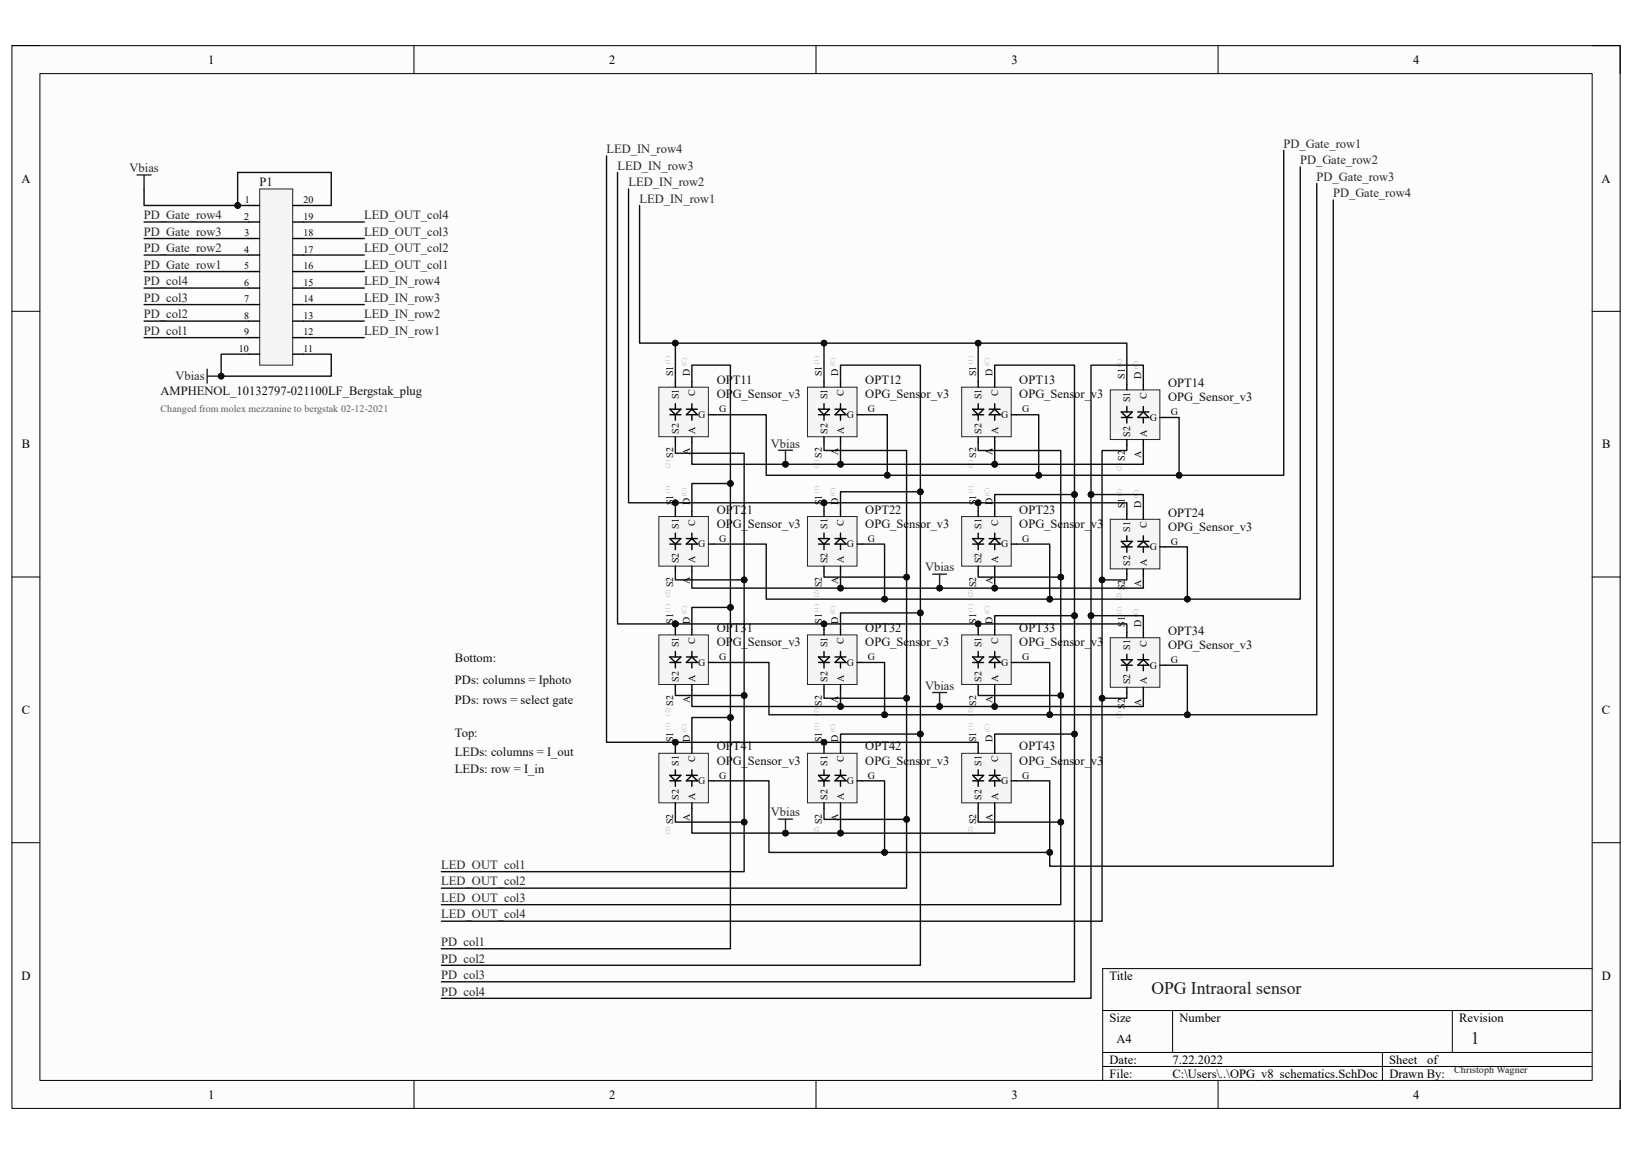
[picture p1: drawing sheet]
<svg xmlns="http://www.w3.org/2000/svg" width="297mm" height="210mm" viewBox="0 0 297 210" stroke-linecap="round" stroke-linejoin="round" font-family="sans-serif">
<defs><g id="words">
<g font-size="3.2" fill="#1c1c1c">
<text x="209.5" y="181">OPG Intraoral sensor</text>
<text x="267.7" y="190">1</text>
</g>
<g font-size="2.3">
<text x="37.9" y="11.6">1</text>
<text x="110.9" y="11.6">2</text>
<text x="184.1" y="11.6">3</text>
<text x="257.2" y="11.6">4</text>
<text x="3.9" y="33.2">A</text>
<text x="291.5" y="33.2">A</text>
<text x="4" y="81.6">B</text>
<text x="291.6" y="81.6">B</text>
<text x="4" y="130">C</text>
<text x="291.5" y="130">C</text>
<text x="3.9" y="178.3">D</text>
<text x="201.9" y="178.3">Title</text>
<text x="291.5" y="178.3">D</text>
<text x="201.9" y="185.9">Size</text>
<text x="214.7" y="185.9">Number</text>
<text x="265.6" y="185.9">Revision</text>
<text x="203.2" y="189.7">A4</text>
<text x="201.9" y="193.6">Date:</text>
<text x="201.9" y="196.1">File:</text>
<text x="213.4" y="193.6">7.22.2022</text>
<text x="213.4" y="196.1">C:\Users\..\OPG_v8_schematics.SchDoc</text>
<text x="252.8" y="193.6">Sheet</text>
<text x="252.8" y="196.1">Drawn By:</text>
<text x="259.7" y="193.6">of</text>
<text x="37.9" y="199.9">1</text>
<text x="110.9" y="199.9">2</text>
<text x="184.1" y="199.9">3</text>
<text x="257.2" y="199.9">4</text>
</g>
<g font-size="2.3" fill="#262626">
<text x="110.4" y="27.9">LED_IN_row4</text>
<text x="233.6" y="26.9">PD_Gate_row1</text>
<text x="236.6" y="29.9">PD_Gate_row2</text>
<text x="23.6" y="31.3">Vbias</text>
<text x="112.4" y="30.9">LED_IN_row3</text>
<text x="114.4" y="33.9">LED_IN_row2</text>
<text x="239.6" y="32.9">PD_Gate_row3</text>
<text x="242.6" y="35.9">PD_Gate_row4</text>
<text x="26.2" y="39.9">PD_Gate_row4</text>
<text x="66.3" y="39.9">LED_OUT_col4</text>
<text x="116.4" y="36.9">LED_IN_row1</text>
<text x="26.2" y="42.9">PD_Gate_row3</text>
<text x="26.2" y="45.9">PD_Gate_row2</text>
<text x="66.3" y="42.9">LED_OUT_col3</text>
<text x="66.3" y="45.9">LED_OUT_col2</text>
<text x="26.2" y="48.9">PD_Gate_row1</text>
<text x="26.2" y="51.9">PD_col4</text>
<text x="66.3" y="48.9">LED_OUT_col1</text>
<text x="66.3" y="51.9">LED_IN_row4</text>
<text x="26.2" y="57.9">PD_col2</text>
<text x="26.2" y="54.9">PD_col3</text>
<text x="66.3" y="54.9">LED_IN_row3</text>
<text x="66.3" y="57.9">LED_IN_row2</text>
<text x="26.2" y="60.9">PD_col1</text>
<text x="66.3" y="60.9">LED_IN_row1</text>
<text x="31.9" y="69.2">Vbias</text>
<text x="140.3" y="81.4">Vbias</text>
<text x="168.4" y="104">Vbias</text>
<text x="168.4" y="125.5">Vbias</text>
<text x="140.3" y="148.5">Vbias</text>
<text x="80.3" y="158.1">LED_OUT_col1</text>
<text x="80.3" y="161.1">LED_OUT_col2</text>
<text x="80.3" y="164.1">LED_OUT_col3</text>
<text x="80.3" y="167.1">LED_OUT_col4</text>
<text x="80.3" y="172.2">PD_col1</text>
<text x="80.3" y="175.2">PD_col2</text>
<text x="80.3" y="178.2">PD_col3</text>
<text x="80.3" y="181.2">PD_col4</text>
</g>
<g font-size="2.3" fill="#0e0e0e">
<text x="47.2" y="33.9">P1</text>
<text x="29.2" y="72">AMPHENOL_10132797-021100LF_Bergstak_plug</text>
<text x="130.4" y="69.9">OPT11</text>
<text x="157.5" y="69.9">OPT12</text>
<text x="185.5" y="69.9">OPT13</text>
<text x="212.6" y="70.4">OPT14</text>
<text x="130.4" y="72.5">OPG_Sensor_v3</text>
<text x="157.5" y="72.5">OPG_Sensor_v3</text>
<text x="185.5" y="72.5">OPG_Sensor_v3</text>
<text x="212.6" y="73">OPG_Sensor_v3</text>
<text x="130.4" y="93.5">OPT21</text>
<text x="157.5" y="93.5">OPT22</text>
<text x="185.5" y="93.5">OPT23</text>
<text x="212.6" y="94">OPT24</text>
<text x="130.4" y="96.1">OPG_Sensor_v3</text>
<text x="157.5" y="96.1">OPG_Sensor_v3</text>
<text x="185.5" y="96.1">OPG_Sensor_v3</text>
<text x="212.6" y="96.6">OPG_Sensor_v3</text>
<text x="130.4" y="115.1">OPT31</text>
<text x="130.4" y="117.6">OPG_Sensor_v3</text>
<text x="157.5" y="115.1">OPT32</text>
<text x="157.5" y="117.6">OPG_Sensor_v3</text>
<text x="185.5" y="115.1">OPT33</text>
<text x="185.5" y="117.6">OPG_Sensor_v3</text>
<text x="212.6" y="115.5">OPT34</text>
<text x="212.6" y="118.1">OPG_Sensor_v3</text>
<text x="82.8" y="124.5">PDs: columns = Iphoto</text>
<text x="82.8" y="120.6">Bottom:</text>
<text x="82.8" y="128.1">PDs: rows = select gate</text>
<text x="82.8" y="137.6">LEDs: columns = I_out</text>
<text x="82.8" y="134.1">Top:</text>
<text x="130.4" y="136.6">OPT41</text>
<text x="157.5" y="136.6">OPT42</text>
<text x="185.5" y="136.6">OPT43</text>
<text x="82.8" y="140.6">LEDs: row = I_in</text>
<text x="130.4" y="139.1">OPG_Sensor_v3</text>
<text x="157.5" y="139.1">OPG_Sensor_v3</text>
<text x="185.5" y="139.1">OPG_Sensor_v3</text>
</g>
<g font-size="1.8">
<text x="44.4" y="40">2</text>
<text x="44.5" y="37">1</text>
<text x="55.2" y="40">19</text>
<text x="55.2" y="37">20</text>
<text x="44.4" y="46">4</text>
<text x="44.5" y="43">3</text>
<text x="55.2" y="46">17</text>
<text x="55.2" y="43">18</text>
<text x="44.4" y="52">6</text>
<text x="44.4" y="49">5</text>
<text x="55.2" y="52">15</text>
<text x="55.2" y="49">16</text>
<text x="44.4" y="55">7</text>
<text x="44.4" y="58">8</text>
<text x="55.2" y="58">13</text>
<text x="55.2" y="55">14</text>
<text x="43.5" y="64.1">10</text>
<text x="44.4" y="61">9</text>
<text x="55.2" y="61">12</text>
<text x="55.2" y="64.1">11</text>
<text x="122.5" y="68.5" transform="rotate(-90 122.5 68.5)">S1</text>
<text x="125.5" y="68.5" transform="rotate(-90 125.5 68.5)">D</text>
<text x="149.6" y="68.5" transform="rotate(-90 149.6 68.5)">S1</text>
<text x="152.6" y="68.5" transform="rotate(-90 152.6 68.5)">D</text>
<text x="177.6" y="68.5" transform="rotate(-90 177.6 68.5)">S1</text>
<text x="180.6" y="68.5" transform="rotate(-90 180.6 68.5)">D</text>
<text x="204.7" y="69" transform="rotate(-90 204.7 69)">S1</text>
<text x="207.7" y="69" transform="rotate(-90 207.7 69)">D</text>
<text x="123.5" y="72.7" transform="rotate(-90 123.5 72.7)">S1</text>
<text x="126.5" y="72.1" transform="rotate(-90 126.5 72.1)">C</text>
<text x="127.1" y="76.1">G</text>
<text x="130.9" y="75.1">G</text>
<text x="150.6" y="72.7" transform="rotate(-90 150.6 72.7)">S1</text>
<text x="153.6" y="72.1" transform="rotate(-90 153.6 72.1)">C</text>
<text x="154.1" y="76.1">G</text>
<text x="157.9" y="75.1">G</text>
<text x="178.6" y="72.7" transform="rotate(-90 178.6 72.7)">S1</text>
<text x="181.7" y="72.1" transform="rotate(-90 181.7 72.1)">C</text>
<text x="182.2" y="76.1">G</text>
<text x="186" y="75.1">G</text>
<text x="205.7" y="73.2" transform="rotate(-90 205.7 73.2)">S1</text>
<text x="208.7" y="72.6" transform="rotate(-90 208.7 72.6)">C</text>
<text x="209.3" y="76.6">G</text>
<text x="213.1" y="75.6">G</text>
<text x="122.5" y="83.4" transform="rotate(-90 122.5 83.4)">S2</text>
<text x="123.5" y="78.9" transform="rotate(-90 123.5 78.9)">S2</text>
<text x="125.5" y="82.8" transform="rotate(-90 125.5 82.8)">A</text>
<text x="126.5" y="78.9" transform="rotate(-90 126.5 78.9)">A</text>
<text x="149.6" y="83.4" transform="rotate(-90 149.6 83.4)">S2</text>
<text x="150.6" y="78.9" transform="rotate(-90 150.6 78.9)">S2</text>
<text x="152.6" y="82.8" transform="rotate(-90 152.6 82.8)">A</text>
<text x="153.6" y="78.9" transform="rotate(-90 153.6 78.9)">A</text>
<text x="177.6" y="83.4" transform="rotate(-90 177.6 83.4)">S2</text>
<text x="178.6" y="78.9" transform="rotate(-90 178.6 78.9)">S2</text>
<text x="180.6" y="82.8" transform="rotate(-90 180.6 82.8)">A</text>
<text x="181.7" y="78.9" transform="rotate(-90 181.7 78.9)">A</text>
<text x="204.7" y="83.9" transform="rotate(-90 204.7 83.9)">S2</text>
<text x="205.7" y="79.5" transform="rotate(-90 205.7 79.5)">S2</text>
<text x="207.7" y="83.3" transform="rotate(-90 207.7 83.3)">A</text>
<text x="208.7" y="79.5" transform="rotate(-90 208.7 79.5)">A</text>
<text x="122.5" y="92" transform="rotate(-90 122.5 92)">S1</text>
<text x="125.5" y="92" transform="rotate(-90 125.5 92)">D</text>
<text x="126.5" y="95.7" transform="rotate(-90 126.5 95.7)">C</text>
<text x="149.6" y="92" transform="rotate(-90 149.6 92)">S1</text>
<text x="152.6" y="92" transform="rotate(-90 152.6 92)">D</text>
<text x="153.6" y="95.7" transform="rotate(-90 153.6 95.7)">C</text>
<text x="177.6" y="92" transform="rotate(-90 177.6 92)">S1</text>
<text x="180.6" y="92" transform="rotate(-90 180.6 92)">D</text>
<text x="181.7" y="95.7" transform="rotate(-90 181.7 95.7)">C</text>
<text x="204.7" y="92.5" transform="rotate(-90 204.7 92.5)">S1</text>
<text x="207.7" y="92.5" transform="rotate(-90 207.7 92.5)">D</text>
<text x="123.5" y="96.2" transform="rotate(-90 123.5 96.2)">S1</text>
<text x="127.1" y="99.6">G</text>
<text x="130.9" y="98.6">G</text>
<text x="150.6" y="96.2" transform="rotate(-90 150.6 96.2)">S1</text>
<text x="154.1" y="99.6">G</text>
<text x="157.9" y="98.6">G</text>
<text x="178.6" y="96.2" transform="rotate(-90 178.6 96.2)">S1</text>
<text x="182.2" y="99.6">G</text>
<text x="186" y="98.6">G</text>
<text x="205.7" y="96.7" transform="rotate(-90 205.7 96.7)">S1</text>
<text x="208.7" y="96.2" transform="rotate(-90 208.7 96.2)">C</text>
<text x="209.3" y="100.1">G</text>
<text x="213.1" y="99.1">G</text>
<text x="122.5" y="106.9" transform="rotate(-90 122.5 106.9)">S2</text>
<text x="123.5" y="102.5" transform="rotate(-90 123.5 102.5)">S2</text>
<text x="125.5" y="106.3" transform="rotate(-90 125.5 106.3)">A</text>
<text x="126.5" y="102.5" transform="rotate(-90 126.5 102.5)">A</text>
<text x="149.6" y="106.9" transform="rotate(-90 149.6 106.9)">S2</text>
<text x="150.6" y="102.5" transform="rotate(-90 150.6 102.5)">S2</text>
<text x="152.6" y="106.3" transform="rotate(-90 152.6 106.3)">A</text>
<text x="153.6" y="102.5" transform="rotate(-90 153.6 102.5)">A</text>
<text x="177.6" y="106.9" transform="rotate(-90 177.6 106.9)">S2</text>
<text x="178.6" y="102.5" transform="rotate(-90 178.6 102.5)">S2</text>
<text x="180.6" y="106.3" transform="rotate(-90 180.6 106.3)">A</text>
<text x="181.7" y="102.5" transform="rotate(-90 181.7 102.5)">A</text>
<text x="204.7" y="107.4" transform="rotate(-90 204.7 107.4)">S2</text>
<text x="205.7" y="103" transform="rotate(-90 205.7 103)">S2</text>
<text x="207.7" y="106.8" transform="rotate(-90 207.7 106.8)">A</text>
<text x="208.7" y="103" transform="rotate(-90 208.7 103)">A</text>
<text x="122.5" y="113.5" transform="rotate(-90 122.5 113.5)">S1</text>
<text x="125.5" y="113.5" transform="rotate(-90 125.5 113.5)">D</text>
<text x="149.6" y="113.5" transform="rotate(-90 149.6 113.5)">S1</text>
<text x="152.6" y="113.5" transform="rotate(-90 152.6 113.5)">D</text>
<text x="177.6" y="113.5" transform="rotate(-90 177.6 113.5)">S1</text>
<text x="180.6" y="113.5" transform="rotate(-90 180.6 113.5)">D</text>
<text x="123.5" y="117.8" transform="rotate(-90 123.5 117.8)">S1</text>
<text x="126.5" y="117.2" transform="rotate(-90 126.5 117.2)">C</text>
<text x="150.6" y="117.8" transform="rotate(-90 150.6 117.8)">S1</text>
<text x="153.6" y="117.2" transform="rotate(-90 153.6 117.2)">C</text>
<text x="178.6" y="117.8" transform="rotate(-90 178.6 117.8)">S1</text>
<text x="181.7" y="117.2" transform="rotate(-90 181.7 117.2)">C</text>
<text x="204.7" y="114" transform="rotate(-90 204.7 114)">S1</text>
<text x="205.7" y="118.3" transform="rotate(-90 205.7 118.3)">S1</text>
<text x="207.7" y="114" transform="rotate(-90 207.7 114)">D</text>
<text x="208.7" y="117.7" transform="rotate(-90 208.7 117.7)">C</text>
<text x="123.5" y="124" transform="rotate(-90 123.5 124)">S2</text>
<text x="126.5" y="124" transform="rotate(-90 126.5 124)">A</text>
<text x="127.1" y="121.2">G</text>
<text x="130.9" y="120.1">G</text>
<text x="150.6" y="124" transform="rotate(-90 150.6 124)">S2</text>
<text x="153.6" y="124" transform="rotate(-90 153.6 124)">A</text>
<text x="154.1" y="121.2">G</text>
<text x="157.9" y="120.1">G</text>
<text x="178.6" y="124" transform="rotate(-90 178.6 124)">S2</text>
<text x="181.7" y="124" transform="rotate(-90 181.7 124)">A</text>
<text x="182.2" y="121.2">G</text>
<text x="186" y="120.1">G</text>
<text x="205.7" y="124.5" transform="rotate(-90 205.7 124.5)">S2</text>
<text x="208.7" y="124.5" transform="rotate(-90 208.7 124.5)">A</text>
<text x="209.3" y="121.7">G</text>
<text x="213.1" y="120.6">G</text>
<text x="122.5" y="128.4" transform="rotate(-90 122.5 128.4)">S2</text>
<text x="125.5" y="127.9" transform="rotate(-90 125.5 127.9)">A</text>
<text x="149.6" y="128.4" transform="rotate(-90 149.6 128.4)">S2</text>
<text x="152.6" y="127.9" transform="rotate(-90 152.6 127.9)">A</text>
<text x="177.6" y="128.4" transform="rotate(-90 177.6 128.4)">S2</text>
<text x="180.6" y="127.9" transform="rotate(-90 180.6 127.9)">A</text>
<text x="204.7" y="128.9" transform="rotate(-90 204.7 128.9)">S2</text>
<text x="207.7" y="128.4" transform="rotate(-90 207.7 128.4)">A</text>
<text x="122.5" y="135.1" transform="rotate(-90 122.5 135.1)">S1</text>
<text x="125.5" y="135.1" transform="rotate(-90 125.5 135.1)">D</text>
<text x="149.6" y="135.1" transform="rotate(-90 149.6 135.1)">S1</text>
<text x="152.6" y="135.1" transform="rotate(-90 152.6 135.1)">D</text>
<text x="177.6" y="135.1" transform="rotate(-90 177.6 135.1)">S1</text>
<text x="180.6" y="135.1" transform="rotate(-90 180.6 135.1)">D</text>
<text x="123.5" y="139.3" transform="rotate(-90 123.5 139.3)">S1</text>
<text x="126.5" y="138.8" transform="rotate(-90 126.5 138.8)">C</text>
<text x="127.1" y="142.7">G</text>
<text x="130.9" y="141.7">G</text>
<text x="150.6" y="139.3" transform="rotate(-90 150.6 139.3)">S1</text>
<text x="153.6" y="138.8" transform="rotate(-90 153.6 138.8)">C</text>
<text x="154.1" y="142.7">G</text>
<text x="157.9" y="141.7">G</text>
<text x="178.6" y="139.3" transform="rotate(-90 178.6 139.3)">S1</text>
<text x="181.7" y="138.8" transform="rotate(-90 181.7 138.8)">C</text>
<text x="182.2" y="142.7">G</text>
<text x="186" y="141.7">G</text>
<text x="122.5" y="150" transform="rotate(-90 122.5 150)">S2</text>
<text x="123.5" y="145.6" transform="rotate(-90 123.5 145.6)">S2</text>
<text x="125.5" y="149.4" transform="rotate(-90 125.5 149.4)">A</text>
<text x="126.5" y="145.6" transform="rotate(-90 126.5 145.6)">A</text>
<text x="149.6" y="150" transform="rotate(-90 149.6 150)">S2</text>
<text x="150.6" y="145.6" transform="rotate(-90 150.6 145.6)">S2</text>
<text x="152.6" y="149.4" transform="rotate(-90 152.6 149.4)">A</text>
<text x="153.6" y="145.6" transform="rotate(-90 153.6 145.6)">A</text>
<text x="177.6" y="150" transform="rotate(-90 177.6 150)">S2</text>
<text x="178.6" y="145.6" transform="rotate(-90 178.6 145.6)">S2</text>
<text x="180.6" y="149.4" transform="rotate(-90 180.6 149.4)">A</text>
<text x="181.7" y="145.6" transform="rotate(-90 181.7 145.6)">A</text>
</g>
<text font-size="1.8" fill="#5a5a5a" x="29.2" y="75.1">Changed from molex mezzanine to bergstak 02-12-2021</text>
<text font-size="1.8" fill="#1c1c1c" x="264.7" y="195.3">Christoph Wagner</text>
<g font-size="1.1" fill="#b0b0b0">
<text x="121.9" y="66.2" transform="rotate(-90 121.9 66.2)">(1)</text>
<text x="124.9" y="66.7" transform="rotate(-90 124.9 66.7)">(C)</text>
<text x="148.9" y="66.2" transform="rotate(-90 148.9 66.2)">(1)</text>
<text x="151.9" y="66.7" transform="rotate(-90 151.9 66.7)">(C)</text>
<text x="177" y="66.2" transform="rotate(-90 177 66.2)">(1)</text>
<text x="180" y="66.7" transform="rotate(-90 180 66.7)">(C)</text>
<text x="204.1" y="66.7" transform="rotate(-90 204.1 66.7)">(1)</text>
<text x="207.1" y="67.2" transform="rotate(-90 207.1 67.2)">(C)</text>
<text x="121.9" y="89.8" transform="rotate(-90 121.9 89.8)">(1)</text>
<text x="121.9" y="85.1" transform="rotate(-90 121.9 85.1)">(2)</text>
<text x="148.9" y="89.8" transform="rotate(-90 148.9 89.8)">(1)</text>
<text x="148.9" y="85.1" transform="rotate(-90 148.9 85.1)">(2)</text>
<text x="177" y="89.8" transform="rotate(-90 177 89.8)">(1)</text>
<text x="177" y="85.1" transform="rotate(-90 177 85.1)">(2)</text>
<text x="204.1" y="85.6" transform="rotate(-90 204.1 85.6)">(2)</text>
<text x="124.9" y="90.3" transform="rotate(-90 124.9 90.3)">(C)</text>
<text x="151.9" y="90.3" transform="rotate(-90 151.9 90.3)">(C)</text>
<text x="180" y="90.3" transform="rotate(-90 180 90.3)">(C)</text>
<text x="204.1" y="90.3" transform="rotate(-90 204.1 90.3)">(1)</text>
<text x="207.1" y="90.7" transform="rotate(-90 207.1 90.7)">(C)</text>
<text x="121.9" y="111.3" transform="rotate(-90 121.9 111.3)">(1)</text>
<text x="121.9" y="108.7" transform="rotate(-90 121.9 108.7)">(2)</text>
<text x="124.9" y="111.8" transform="rotate(-90 124.9 111.8)">(C)</text>
<text x="148.9" y="111.3" transform="rotate(-90 148.9 111.3)">(1)</text>
<text x="148.9" y="108.7" transform="rotate(-90 148.9 108.7)">(2)</text>
<text x="151.9" y="111.8" transform="rotate(-90 151.9 111.8)">(C)</text>
<text x="177" y="111.3" transform="rotate(-90 177 111.3)">(1)</text>
<text x="177" y="108.7" transform="rotate(-90 177 108.7)">(2)</text>
<text x="180" y="111.8" transform="rotate(-90 180 111.8)">(C)</text>
<text x="204.1" y="111.8" transform="rotate(-90 204.1 111.8)">(1)</text>
<text x="204.1" y="109.2" transform="rotate(-90 204.1 109.2)">(2)</text>
<text x="207.1" y="112.3" transform="rotate(-90 207.1 112.3)">(C)</text>
<text x="121.9" y="130.2" transform="rotate(-90 121.9 130.2)">(2)</text>
<text x="148.9" y="130.2" transform="rotate(-90 148.9 130.2)">(2)</text>
<text x="177" y="130.2" transform="rotate(-90 177 130.2)">(2)</text>
<text x="204.1" y="130.7" transform="rotate(-90 204.1 130.7)">(2)</text>
<text x="121.9" y="132.8" transform="rotate(-90 121.9 132.8)">(1)</text>
<text x="124.9" y="133.3" transform="rotate(-90 124.9 133.3)">(C)</text>
<text x="148.9" y="132.8" transform="rotate(-90 148.9 132.8)">(1)</text>
<text x="151.9" y="133.3" transform="rotate(-90 151.9 133.3)">(C)</text>
<text x="177" y="132.8" transform="rotate(-90 177 132.8)">(1)</text>
<text x="180" y="133.3" transform="rotate(-90 180 133.3)">(C)</text>
<text x="121.9" y="151.8" transform="rotate(-90 121.9 151.8)">(2)</text>
<text x="148.9" y="151.8" transform="rotate(-90 148.9 151.8)">(2)</text>
<text x="177" y="151.8" transform="rotate(-90 177 151.8)">(2)</text>
</g>
</g></defs>
<path d="M2.2 8.3h292.7v193.4h-292.7z" fill-rule="evenodd" fill="#fcfcfc"/>
<path d="M2.2 8.3h292.7v193.4h-292.7z" fill="none" stroke="#000" stroke-width=".18"/>
<path d="M7.3 13.4h282.5v183.2h-282.5z" fill-rule="evenodd" fill="#fcfcfc"/>
<g fill="none" stroke="#000" stroke-width=".18">
<path d="M2.2 8.3h5.1M7.3 13.4h282.5v183.2h-282.5zM75.3 8.3v5.1M148.5 8.3v5.1M221.7 8.3v5.1M289.8 8.3h5.1v5.1M2.2 56.7h5.1M289.8 56.7h5.1M2.2 105h5.1M289.8 105h5.1M2.2 153.4h5.1M289.8 153.4h5.1"/>
<path d="M289.8 176.3h-89.1v20.3M75.3 196.6v5.1M148.5 196.6v5.1M200.7 183.9h89.1M200.7 191.5h89.1M200.7 194.1h89.1M213.4 183.9v7.6M221.7 196.6v5.1M251.6 191.5v5.1M264.3 183.9v7.6M294.9 196.6v5.1"/>
</g>
<path d="M141.7 81.9h2.5M142.9 81.9v2.6" fill="none" stroke="#262626" stroke-width=".25"/>
<circle cx="142.9" cy="84.5" r=".51" fill="#0e0e0e"/>
<circle cx="142.9" cy="84.5" r=".51" fill="none" stroke="#0e0e0e" stroke-width=".18"/>
<path d="M169.7 104.5h2.6M171 104.5v2.5" fill="none" stroke="#262626" stroke-width=".25"/>
<circle cx="171" cy="107" r=".51" fill="#0e0e0e"/>
<circle cx="171" cy="107" r=".51" fill="none" stroke="#0e0e0e" stroke-width=".18"/>
<path d="M169.7 126h2.6M171 126v2.6" fill="none" stroke="#262626" stroke-width=".25"/>
<circle cx="171" cy="128.6" r=".51" fill="#0e0e0e"/>
<circle cx="171" cy="128.6" r=".51" fill="none" stroke="#0e0e0e" stroke-width=".18"/>
<path d="M141.7 149.1h2.5M142.9 149.1v2.5" fill="none" stroke="#262626" stroke-width=".25"/>
<circle cx="142.9" cy="151.6" r=".51" fill="#0e0e0e"/>
<circle cx="142.9" cy="151.6" r=".51" fill="none" stroke="#0e0e0e" stroke-width=".18"/>
<path d="M119.9 70.5h9v9h-9z" fill-rule="evenodd" fill="#f5f5f5"/>
<path d="M119.9 70.5h9v9h-9z" fill="none" stroke="#262626" stroke-width=".18"/>
<g fill="none" stroke="#000" stroke-width=".25">
<path d="M121.9 74.5h2l-1 1zM121.9 75.5h2M122.9 69.5v1M122.9 73.5v1M122.9 75.5v1M122.9 79.5v1M124.9 74.5h2M125.9 74.5l1 1h-2zM125.9 69.5v1M125.9 73.5v1M125.9 75.5v1M125.9 79.5v1"/>
<path d="M128.9 75.5h1"/>
</g>
<path d="M147 70.5h9v9h-9z" fill-rule="evenodd" fill="#f5f5f5"/>
<path d="M147 70.5h9v9h-9z" fill="none" stroke="#262626" stroke-width=".18"/>
<g fill="none" stroke="#000" stroke-width=".25">
<path d="M149 74.5h2l-1 1zM149 75.5h2M150 69.5v1M150 73.5v1M150 75.5v1M150 79.5v1M152 74.5h2M153 74.5l1 1h-2zM153 69.5v1M153 73.5v1M153 75.5v1M153 79.5v1"/>
<path d="M156 75.5h1"/>
</g>
<path d="M175 70.5h9v9h-9z" fill-rule="evenodd" fill="#f5f5f5"/>
<path d="M175 70.5h9v9h-9z" fill="none" stroke="#262626" stroke-width=".18"/>
<g fill="none" stroke="#000" stroke-width=".25">
<path d="M177 74.5h2l-1 1zM177 75.5h2M178 69.5v1M178 73.5v1M178 75.5v1M178 79.5v1M180 74.5h2M180 75.5l1-1 1 1zM181 69.5v1M181 73.5v1M181 75.5v1M181 79.5v1"/>
<path d="M184 75.5h1"/>
</g>
<path d="M202.1 71h9v9h-9z" fill-rule="evenodd" fill="#f5f5f5"/>
<path d="M202.1 71h9v9h-9z" fill="none" stroke="#262626" stroke-width=".18"/>
<g fill="none" stroke="#000" stroke-width=".25">
<path d="M204.1 75h2l-1 1zM204.1 76h2M205.1 70v1M205.1 74v1M205.1 76v1M205.1 80v1M207.1 75h2M208.1 75l1 1h-2zM208.1 70v1M208.1 74v1M208.1 76v1M208.1 80v1"/>
<path d="M211.1 76h1"/>
</g>
<path d="M202.1 94.5h9v9h-9z" fill-rule="evenodd" fill="#f5f5f5"/>
<path d="M202.1 94.5h9v9h-9z" fill="none" stroke="#262626" stroke-width=".18"/>
<g fill="none" stroke="#000" stroke-width=".25">
<path d="M204.1 98.5h2l-1 1zM204.1 99.5h2M205.1 93.5v1M205.1 97.5v1M205.1 99.5v1M207.1 98.5h2M208.1 98.5l1 1h-2zM208.1 93.5v1M208.1 97.5v1M208.1 99.5v1M211.1 99.5h1M205.1 103.5v1"/>
<path d="M208.1 103.5v1"/>
</g>
<path d="M175 94h9v9h-9z" fill-rule="evenodd" fill="#f5f5f5"/>
<path d="M175 94h9v9h-9z" fill="none" stroke="#262626" stroke-width=".18"/>
<g fill="none" stroke="#000" stroke-width=".25">
<path d="M177 98h2l-1 1zM177 99h2M178 93v1M178 97v1M178 99v1M180 98h2M180 99l1-1 1 1zM181 93v1M181 97v1M181 99v1M184 99h1M178 103v1"/>
<path d="M181 103v1"/>
</g>
<path d="M147 94h9v9h-9z" fill-rule="evenodd" fill="#f5f5f5"/>
<path d="M147 94h9v9h-9z" fill="none" stroke="#262626" stroke-width=".18"/>
<g fill="none" stroke="#000" stroke-width=".25">
<path d="M149 98h2l-1 1zM149 99h2M150 93v1M150 97v1M150 99v1M152 98h2M152 99l1-1 1 1zM153 93v1M153 97v1M153 99v1M156 99h1M150 103v1"/>
<path d="M153 103v1"/>
</g>
<path d="M119.9 94h9v9h-9z" fill-rule="evenodd" fill="#f5f5f5"/>
<path d="M119.9 94h9v9h-9z" fill="none" stroke="#262626" stroke-width=".18"/>
<g fill="none" stroke="#000" stroke-width=".25">
<path d="M121.9 98h2l-1 1zM121.9 99h2M122.9 93v1M122.9 97v1M122.9 99v1M124.9 98h2M124.9 99l1-1 1 1zM125.9 93v1M125.9 97v1M125.9 99v1M128.9 99h1M122.9 103v1"/>
<path d="M125.9 103v1"/>
</g>
<path d="M119.9 115.5h9v9.1h-9z" fill-rule="evenodd" fill="#f5f5f5"/>
<path d="M119.9 115.5h9v9.1h-9z" fill="none" stroke="#262626" stroke-width=".18"/>
<g fill="none" stroke="#000" stroke-width=".25">
<path d="M121.9 119.6h2l-1 1zM122.9 114.5v1M122.9 118.6v1M124.9 119.6h2M125.9 114.5v1M125.9 118.6v1M121.9 120.6h2M122.9 120.6v1M122.9 124.6v1M124.9 120.6l1-1 1 1zM125.9 120.6v1M125.9 124.6v1"/>
<path d="M128.9 120.6h1"/>
</g>
<path d="M147 115.5h9v9.1h-9z" fill-rule="evenodd" fill="#f5f5f5"/>
<path d="M147 115.5h9v9.1h-9z" fill="none" stroke="#262626" stroke-width=".18"/>
<g fill="none" stroke="#000" stroke-width=".25">
<path d="M149 119.6h2l-1 1zM150 114.5v1M150 118.6v1M152 119.6h2M153 114.5v1M153 118.6v1M149 120.6h2M150 120.6v1M150 124.6v1M152 120.6l1-1 1 1zM153 120.6v1M153 124.6v1"/>
<path d="M156 120.6h1"/>
</g>
<path d="M175 115.5h9v9.1h-9z" fill-rule="evenodd" fill="#f5f5f5"/>
<path d="M175 115.5h9v9.1h-9z" fill="none" stroke="#262626" stroke-width=".18"/>
<g fill="none" stroke="#000" stroke-width=".25">
<path d="M177 119.6h2l-1 1zM178 114.6v.9M178 118.6v1M180 119.6h2M181 114.6v.9M181 118.6v1M177 120.6h2M178 120.6v1M178 124.6v1M180 120.6l1-1 1 1zM181 120.6v1M181 124.6v1"/>
<path d="M184 120.6h1"/>
</g>
<path d="M202.1 116.1h9v9h-9z" fill-rule="evenodd" fill="#f5f5f5"/>
<path d="M202.1 116.1h9v9h-9z" fill="none" stroke="#262626" stroke-width=".18"/>
<g fill="none" stroke="#000" stroke-width=".25">
<path d="M205.1 115.1v1M205.1 119.1v1M208.1 115.1v1M208.1 119.1v1M204.1 120.1h2l-1 1zM204.1 121.1h2M205.1 121.1v1M205.1 125.1v1M207.1 120.1h2M207.1 121.1l1-1 1 1zM208.1 121.1v1M208.1 125.1v1"/>
<path d="M211.1 121.1h1"/>
</g>
<path d="M175 137.1h9v9h-9z" fill-rule="evenodd" fill="#f5f5f5"/>
<path d="M175 137.1h9v9h-9z" fill="none" stroke="#262626" stroke-width=".18"/>
<g fill="none" stroke="#000" stroke-width=".25">
<path d="M178 136.1v1M181 136.1v1M177 141.1h2l-1 1zM177 142.1h2M178 140.1v1M178 142.1v1M178 146.1v1M180 141.1h2M180 142.1l1-1 1 1zM181 140.1v1M181 142.1v1M181 146.1v1"/>
<path d="M184 142.1h1"/>
</g>
<path d="M147 137.1h9v9h-9z" fill-rule="evenodd" fill="#f5f5f5"/>
<path d="M147 137.1h9v9h-9z" fill="none" stroke="#262626" stroke-width=".18"/>
<g fill="none" stroke="#000" stroke-width=".25">
<path d="M150 136.1v1M153 136.1v1M149 141.1h2l-1 1zM149 142.1h2M150 140.1v1M150 142.1v1M150 146.1v1M152 141.1h2M152 142.1l1-1 1 1zM153 140.1v1M153 142.1v1M153 146.1v1"/>
<path d="M156 142.1h1"/>
</g>
<path d="M119.9 137.1h9v9h-9z" fill-rule="evenodd" fill="#f5f5f5"/>
<path d="M119.9 137.1h9v9h-9z" fill="none" stroke="#262626" stroke-width=".18"/>
<g fill="none" stroke="#000" stroke-width=".25">
<path d="M122.9 136.1v1M125.9 136.1v1M121.9 141.1h2l-1 1zM121.9 142.1h2M122.9 140.1v1M122.9 142.1v1M122.9 146.1v1M124.9 141.1h2M124.9 142.1l1-1 1 1zM125.9 140.1v1M125.9 142.1v1M125.9 146.1v1"/>
<path d="M128.9 142.1h1"/>
</g>
<path d="M47.3 34.4h6v32.1h-6z" fill-rule="evenodd" fill="#f5f5f5"/>
<path d="M47.3 34.4h6v32.1h-6z" fill="none" stroke="#262626" stroke-width=".18"/>
<g fill="none" stroke="#000" stroke-width=".25">
<path d="M45.3 37.4h2M53.3 37.4h2M45.3 40.4h2M45.3 43.4h2M45.3 46.4h2M45.3 49.4h2M45.3 52.4h2M45.3 55.4h2M45.3 58.4h2M53.3 40.4h2M53.3 43.4h2M53.3 46.4h2"/>
<path d="M53.3 49.4h2M53.3 52.4h2M53.3 55.4h2M53.3 58.4h2M45.3 61.4h2M45.3 64.4h2M53.3 61.4h2M53.3 64.4h2"/>
</g>
<path d="M24.9 31.8h2.6M26.2 31.8v2.6M37.7 67.2v2.5M37.7 68.5h2.5" fill="none" stroke="#262626" stroke-width=".25"/>
<circle cx="40.2" cy="68.5" r=".51" fill="#0e0e0e"/>
<circle cx="40.2" cy="68.5" r=".51" fill="none" stroke="#0e0e0e" stroke-width=".18"/>
<path d="M157 75.5h4.5v11" fill="none" stroke="#0e0e0e" stroke-width=".25"/>
<circle cx="161.5" cy="86.5" r=".51" fill="#0e0e0e"/>
<circle cx="161.5" cy="86.5" r=".51" fill="none" stroke="#0e0e0e" stroke-width=".18"/>
<path d="M185 75.5h4v11" fill="none" stroke="#0e0e0e" stroke-width=".25"/>
<circle cx="189" cy="86.5" r=".51" fill="#0e0e0e"/>
<circle cx="189" cy="86.5" r=".51" fill="none" stroke="#0e0e0e" stroke-width=".18"/>
<path d="M157 99h4v10" fill="none" stroke="#0e0e0e" stroke-width=".25"/>
<circle cx="161" cy="109" r=".51" fill="#0e0e0e"/>
<circle cx="161" cy="109" r=".51" fill="none" stroke="#0e0e0e" stroke-width=".18"/>
<path d="M185 99h6v10" fill="none" stroke="#0e0e0e" stroke-width=".25"/>
<circle cx="191" cy="109" r=".51" fill="#0e0e0e"/>
<circle cx="191" cy="109" r=".51" fill="none" stroke="#0e0e0e" stroke-width=".18"/>
<path d="M212.1 99.5h4v9.5" fill="none" stroke="#0e0e0e" stroke-width=".25"/>
<circle cx="216.1" cy="109" r=".51" fill="#0e0e0e"/>
<circle cx="216.1" cy="109" r=".51" fill="none" stroke="#0e0e0e" stroke-width=".18"/>
<path d="M157 120.6h4v9.5" fill="none" stroke="#0e0e0e" stroke-width=".25"/>
<circle cx="161" cy="130.1" r=".51" fill="#0e0e0e"/>
<circle cx="161" cy="130.1" r=".51" fill="none" stroke="#0e0e0e" stroke-width=".18"/>
<path d="M185 120.6h6v9.5" fill="none" stroke="#0e0e0e" stroke-width=".25"/>
<circle cx="191" cy="130.1" r=".51" fill="#0e0e0e"/>
<circle cx="191" cy="130.1" r=".51" fill="none" stroke="#0e0e0e" stroke-width=".18"/>
<path d="M212.1 121.1h4v9" fill="none" stroke="#0e0e0e" stroke-width=".25"/>
<circle cx="216.1" cy="130.1" r=".51" fill="#0e0e0e"/>
<circle cx="216.1" cy="130.1" r=".51" fill="none" stroke="#0e0e0e" stroke-width=".18"/>
<path d="M157 142.1h4v13" fill="none" stroke="#0e0e0e" stroke-width=".25"/>
<circle cx="161" cy="155.1" r=".51" fill="#0e0e0e"/>
<circle cx="161" cy="155.1" r=".51" fill="none" stroke="#0e0e0e" stroke-width=".18"/>
<path d="M185 142.1h6v13" fill="none" stroke="#0e0e0e" stroke-width=".25"/>
<circle cx="191" cy="155.1" r=".51" fill="#0e0e0e"/>
<circle cx="191" cy="155.1" r=".51" fill="none" stroke="#0e0e0e" stroke-width=".18"/>
<path d="M132.9 88v22.5h-7v4" fill="none" stroke="#0e0e0e" stroke-width=".25"/>
<circle cx="132.9" cy="110.5" r=".51" fill="#0e0e0e"/>
<circle cx="132.9" cy="110.5" r=".51" fill="none" stroke="#0e0e0e" stroke-width=".18"/>
<circle cx="132.9" cy="88" r=".51" fill="#0e0e0e"/>
<circle cx="132.9" cy="88" r=".51" fill="none" stroke="#0e0e0e" stroke-width=".18"/>
<path d="M132.9 110.5v20.1h-7v5.5" fill="none" stroke="#0e0e0e" stroke-width=".25"/>
<circle cx="132.9" cy="130.6" r=".51" fill="#0e0e0e"/>
<circle cx="132.9" cy="130.6" r=".51" fill="none" stroke="#0e0e0e" stroke-width=".18"/>
<circle cx="132.9" cy="110.5" r=".51" fill="#0e0e0e"/>
<circle cx="132.9" cy="110.5" r=".51" fill="none" stroke="#0e0e0e" stroke-width=".18"/>
<path d="M153 114.5v-3h14.5v22.1" fill="none" stroke="#0e0e0e" stroke-width=".25"/>
<circle cx="167.5" cy="111.5" r=".51" fill="#0e0e0e"/>
<circle cx="167.5" cy="111.5" r=".51" fill="none" stroke="#0e0e0e" stroke-width=".18"/>
<circle cx="167.5" cy="133.6" r=".51" fill="#0e0e0e"/>
<circle cx="167.5" cy="133.6" r=".51" fill="none" stroke="#0e0e0e" stroke-width=".18"/>
<path d="M153 93v-3.5h14.5v22" fill="none" stroke="#0e0e0e" stroke-width=".25"/>
<circle cx="167.5" cy="89.5" r=".51" fill="#0e0e0e"/>
<circle cx="167.5" cy="89.5" r=".51" fill="none" stroke="#0e0e0e" stroke-width=".18"/>
<circle cx="167.5" cy="111.5" r=".51" fill="#0e0e0e"/>
<circle cx="167.5" cy="111.5" r=".51" fill="none" stroke="#0e0e0e" stroke-width=".18"/>
<path d="M153 69.5v-3h14.5v23" fill="none" stroke="#0e0e0e" stroke-width=".25"/>
<circle cx="167.5" cy="89.5" r=".51" fill="#0e0e0e"/>
<circle cx="167.5" cy="89.5" r=".51" fill="none" stroke="#0e0e0e" stroke-width=".18"/>
<path d="M125.9 69.5v-3h7v21.5h-7v5" fill="none" stroke="#0e0e0e" stroke-width=".25"/>
<circle cx="132.9" cy="88" r=".51" fill="#0e0e0e"/>
<circle cx="132.9" cy="88" r=".51" fill="none" stroke="#0e0e0e" stroke-width=".18"/>
<path d="M195.5 90h-14.5v3" fill="none" stroke="#0e0e0e" stroke-width=".25"/>
<circle cx="195.6" cy="90" r=".51" fill="#0e0e0e"/>
<circle cx="195.6" cy="90" r=".51" fill="none" stroke="#0e0e0e" stroke-width=".18"/>
<path d="M195.5 112h-14.5v2.6" fill="none" stroke="#0e0e0e" stroke-width=".25"/>
<circle cx="195.6" cy="112" r=".51" fill="#0e0e0e"/>
<circle cx="195.6" cy="112" r=".51" fill="none" stroke="#0e0e0e" stroke-width=".18"/>
<path d="M195.5 133.6h-14.5v2.5" fill="none" stroke="#0e0e0e" stroke-width=".25"/>
<circle cx="195.6" cy="133.6" r=".51" fill="#0e0e0e"/>
<circle cx="195.6" cy="133.6" r=".51" fill="none" stroke="#0e0e0e" stroke-width=".18"/>
<path d="M198.6 90h9.5v3.5" fill="none" stroke="#0e0e0e" stroke-width=".25"/>
<circle cx="198.6" cy="90" r=".51" fill="#0e0e0e"/>
<circle cx="198.6" cy="90" r=".51" fill="none" stroke="#0e0e0e" stroke-width=".18"/>
<path d="M208.1 126.1v2.5h-27.1" fill="none" stroke="#0e0e0e" stroke-width=".25"/>
<circle cx="181" cy="128.6" r=".51" fill="#0e0e0e"/>
<circle cx="181" cy="128.6" r=".51" fill="none" stroke="#0e0e0e" stroke-width=".18"/>
<path d="M181 80.5v4" fill="none" stroke="#0e0e0e" stroke-width=".25"/>
<circle cx="181" cy="84.5" r=".51" fill="#0e0e0e"/>
<circle cx="181" cy="84.5" r=".51" fill="none" stroke="#0e0e0e" stroke-width=".18"/>
<path d="M178 62.5v7" fill="none" stroke="#0e0e0e" stroke-width=".25"/>
<circle cx="178" cy="62.5" r=".51" fill="#0e0e0e"/>
<circle cx="178" cy="62.5" r=".51" fill="none" stroke="#0e0e0e" stroke-width=".18"/>
<path d="M178 91.5v1.5" fill="none" stroke="#0e0e0e" stroke-width=".25"/>
<circle cx="178" cy="91.5" r=".51" fill="#0e0e0e"/>
<circle cx="178" cy="91.5" r=".51" fill="none" stroke="#0e0e0e" stroke-width=".18"/>
<path d="M150 91.5v1.5" fill="none" stroke="#0e0e0e" stroke-width=".25"/>
<circle cx="150" cy="91.5" r=".51" fill="#0e0e0e"/>
<circle cx="150" cy="91.5" r=".51" fill="none" stroke="#0e0e0e" stroke-width=".18"/>
<path d="M178 113.5v1.1" fill="none" stroke="#0e0e0e" stroke-width=".25"/>
<circle cx="178" cy="113.5" r=".51" fill="#0e0e0e"/>
<circle cx="178" cy="113.5" r=".51" fill="none" stroke="#0e0e0e" stroke-width=".18"/>
<path d="M150 113.5v1" fill="none" stroke="#0e0e0e" stroke-width=".25"/>
<circle cx="150" cy="113.5" r=".51" fill="#0e0e0e"/>
<circle cx="150" cy="113.5" r=".51" fill="none" stroke="#0e0e0e" stroke-width=".18"/>
<path d="M150 135.1v1" fill="none" stroke="#0e0e0e" stroke-width=".25"/>
<circle cx="150" cy="135.1" r=".51" fill="#0e0e0e"/>
<circle cx="150" cy="135.1" r=".51" fill="none" stroke="#0e0e0e" stroke-width=".18"/>
<path d="M125.9 147.1v4.5h27.1v-4.5" fill="none" stroke="#0e0e0e" stroke-width=".25"/>
<circle cx="142.9" cy="151.6" r=".51" fill="#0e0e0e"/>
<circle cx="142.9" cy="151.6" r=".51" fill="none" stroke="#0e0e0e" stroke-width=".18"/>
<circle cx="153" cy="151.6" r=".51" fill="#0e0e0e"/>
<circle cx="153" cy="151.6" r=".51" fill="none" stroke="#0e0e0e" stroke-width=".18"/>
<path d="M125.9 125.6v3h27.1v-3" fill="none" stroke="#0e0e0e" stroke-width=".25"/>
<circle cx="153" cy="128.6" r=".51" fill="#0e0e0e"/>
<circle cx="153" cy="128.6" r=".51" fill="none" stroke="#0e0e0e" stroke-width=".18"/>
<path d="M125.9 104v3h27.1v-3" fill="none" stroke="#0e0e0e" stroke-width=".25"/>
<circle cx="153" cy="107" r=".51" fill="#0e0e0e"/>
<circle cx="153" cy="107" r=".51" fill="none" stroke="#0e0e0e" stroke-width=".18"/>
<path d="M125.9 80.5v4h27.1v-4" fill="none" stroke="#0e0e0e" stroke-width=".25"/>
<circle cx="142.9" cy="84.5" r=".51" fill="#0e0e0e"/>
<circle cx="142.9" cy="84.5" r=".51" fill="none" stroke="#0e0e0e" stroke-width=".18"/>
<circle cx="153" cy="84.5" r=".51" fill="#0e0e0e"/>
<circle cx="153" cy="84.5" r=".51" fill="none" stroke="#0e0e0e" stroke-width=".18"/>
<path d="M181 125.6v3h-28" fill="none" stroke="#0e0e0e" stroke-width=".25"/>
<circle cx="153" cy="128.6" r=".51" fill="#0e0e0e"/>
<circle cx="153" cy="128.6" r=".51" fill="none" stroke="#0e0e0e" stroke-width=".18"/>
<circle cx="171" cy="128.6" r=".51" fill="#0e0e0e"/>
<circle cx="171" cy="128.6" r=".51" fill="none" stroke="#0e0e0e" stroke-width=".18"/>
<circle cx="181" cy="128.6" r=".51" fill="#0e0e0e"/>
<circle cx="181" cy="128.6" r=".51" fill="none" stroke="#0e0e0e" stroke-width=".18"/>
<path d="M181 104v3h-28" fill="none" stroke="#0e0e0e" stroke-width=".25"/>
<circle cx="153" cy="107" r=".51" fill="#0e0e0e"/>
<circle cx="153" cy="107" r=".51" fill="none" stroke="#0e0e0e" stroke-width=".18"/>
<circle cx="171" cy="107" r=".51" fill="#0e0e0e"/>
<circle cx="171" cy="107" r=".51" fill="none" stroke="#0e0e0e" stroke-width=".18"/>
<circle cx="181" cy="107" r=".51" fill="#0e0e0e"/>
<circle cx="181" cy="107" r=".51" fill="none" stroke="#0e0e0e" stroke-width=".18"/>
<path d="M122.9 104v1.5h12.5" fill="none" stroke="#0e0e0e" stroke-width=".25"/>
<circle cx="135.4" cy="105.5" r=".51" fill="#0e0e0e"/>
<circle cx="135.4" cy="105.5" r=".51" fill="none" stroke="#0e0e0e" stroke-width=".18"/>
<path d="M122.9 125.6v1h12.5" fill="none" stroke="#0e0e0e" stroke-width=".25"/>
<circle cx="135.4" cy="126.6" r=".51" fill="#0e0e0e"/>
<circle cx="135.4" cy="126.6" r=".51" fill="none" stroke="#0e0e0e" stroke-width=".18"/>
<path d="M122.9 147.1v2.5h12.5" fill="none" stroke="#0e0e0e" stroke-width=".25"/>
<circle cx="135.4" cy="149.6" r=".51" fill="#0e0e0e"/>
<circle cx="135.4" cy="149.6" r=".51" fill="none" stroke="#0e0e0e" stroke-width=".18"/>
<path d="M150 104v1h15" fill="none" stroke="#0e0e0e" stroke-width=".25"/>
<circle cx="165" cy="105" r=".51" fill="#0e0e0e"/>
<circle cx="165" cy="105" r=".51" fill="none" stroke="#0e0e0e" stroke-width=".18"/>
<path d="M150 125.6v1.5h15" fill="none" stroke="#0e0e0e" stroke-width=".25"/>
<circle cx="165" cy="127.1" r=".51" fill="#0e0e0e"/>
<circle cx="165" cy="127.1" r=".51" fill="none" stroke="#0e0e0e" stroke-width=".18"/>
<path d="M150 147.1v2h15" fill="none" stroke="#0e0e0e" stroke-width=".25"/>
<circle cx="165" cy="149.1" r=".51" fill="#0e0e0e"/>
<circle cx="165" cy="149.1" r=".51" fill="none" stroke="#0e0e0e" stroke-width=".18"/>
<path d="M178 104v1h15.1" fill="none" stroke="#0e0e0e" stroke-width=".25"/>
<circle cx="193.1" cy="105" r=".51" fill="#0e0e0e"/>
<circle cx="193.1" cy="105" r=".51" fill="none" stroke="#0e0e0e" stroke-width=".18"/>
<path d="M178 125.6v1h15.1" fill="none" stroke="#0e0e0e" stroke-width=".25"/>
<circle cx="193.1" cy="126.6" r=".51" fill="#0e0e0e"/>
<circle cx="193.1" cy="126.6" r=".51" fill="none" stroke="#0e0e0e" stroke-width=".18"/>
<path d="M178 147.1v2.5h15.1" fill="none" stroke="#0e0e0e" stroke-width=".25"/>
<circle cx="193.1" cy="149.6" r=".51" fill="#0e0e0e"/>
<circle cx="193.1" cy="149.6" r=".51" fill="none" stroke="#0e0e0e" stroke-width=".18"/>
<path d="M205.1 104.5v1h-4.5" fill="none" stroke="#0e0e0e" stroke-width=".25"/>
<circle cx="200.6" cy="105.5" r=".51" fill="#0e0e0e"/>
<circle cx="200.6" cy="105.5" r=".51" fill="none" stroke="#0e0e0e" stroke-width=".18"/>
<path d="M205.1 126.1v1h-4.5" fill="none" stroke="#0e0e0e" stroke-width=".25"/>
<circle cx="200.6" cy="127.1" r=".51" fill="#0e0e0e"/>
<circle cx="200.6" cy="127.1" r=".51" fill="none" stroke="#0e0e0e" stroke-width=".18"/>
<path d="M150 62.4v7.1" fill="none" stroke="#0e0e0e" stroke-width=".25"/>
<circle cx="150" cy="62.4" r=".51" fill="#0e0e0e"/>
<circle cx="150" cy="62.4" r=".51" fill="none" stroke="#0e0e0e" stroke-width=".18"/>
<path d="M208.1 104.5v2.5h-27.1" fill="none" stroke="#0e0e0e" stroke-width=".25"/>
<circle cx="181" cy="107" r=".51" fill="#0e0e0e"/>
<circle cx="181" cy="107" r=".51" fill="none" stroke="#0e0e0e" stroke-width=".18"/>
<path d="M116.4 37.4v25h6.5" fill="none" stroke="#0e0e0e" stroke-width=".25"/>
<circle cx="122.9" cy="62.4" r=".51" fill="#0e0e0e"/>
<circle cx="122.9" cy="62.4" r=".51" fill="none" stroke="#0e0e0e" stroke-width=".18"/>
<path d="M153 136.1v-2.5h14.5v42.1h-87.2" fill="none" stroke="#0e0e0e" stroke-width=".25"/>
<circle cx="167.5" cy="133.6" r=".51" fill="#0e0e0e"/>
<circle cx="167.5" cy="133.6" r=".51" fill="none" stroke="#0e0e0e" stroke-width=".18"/>
<path d="M132.9 130.6v42.1h-52.6" fill="none" stroke="#0e0e0e" stroke-width=".25"/>
<circle cx="132.9" cy="130.6" r=".51" fill="#0e0e0e"/>
<circle cx="132.9" cy="130.6" r=".51" fill="none" stroke="#0e0e0e" stroke-width=".18"/>
<path d="M181 147.1v4.5h-28" fill="none" stroke="#0e0e0e" stroke-width=".25"/>
<circle cx="153" cy="151.6" r=".51" fill="#0e0e0e"/>
<circle cx="153" cy="151.6" r=".51" fill="none" stroke="#0e0e0e" stroke-width=".18"/>
<path d="M122.9 113.5v1" fill="none" stroke="#0e0e0e" stroke-width=".25"/>
<circle cx="122.9" cy="113.5" r=".51" fill="#0e0e0e"/>
<circle cx="122.9" cy="113.5" r=".51" fill="none" stroke="#0e0e0e" stroke-width=".18"/>
<path d="M122.9 113v.5" fill="none" stroke="#0e0e0e" stroke-width=".25"/>
<circle cx="122.9" cy="113.5" r=".51" fill="#0e0e0e"/>
<circle cx="122.9" cy="113.5" r=".51" fill="none" stroke="#0e0e0e" stroke-width=".18"/>
<path d="M112.4 31.4v82.1h10.5" fill="none" stroke="#0e0e0e" stroke-width=".25"/>
<circle cx="122.9" cy="113.5" r=".51" fill="#0e0e0e"/>
<circle cx="122.9" cy="113.5" r=".51" fill="none" stroke="#0e0e0e" stroke-width=".18"/>
<circle cx="122.9" cy="113.5" r=".51" fill="#0e0e0e"/>
<circle cx="122.9" cy="113.5" r=".51" fill="none" stroke="#0e0e0e" stroke-width=".18"/>
<path d="M114.4 34.4v57.1h8.5" fill="none" stroke="#0e0e0e" stroke-width=".25"/>
<circle cx="122.9" cy="91.5" r=".51" fill="#0e0e0e"/>
<circle cx="122.9" cy="91.5" r=".51" fill="none" stroke="#0e0e0e" stroke-width=".18"/>
<path d="M110.4 28.4v106.7h12.5" fill="none" stroke="#0e0e0e" stroke-width=".25"/>
<circle cx="122.9" cy="135.1" r=".51" fill="#0e0e0e"/>
<circle cx="122.9" cy="135.1" r=".51" fill="none" stroke="#0e0e0e" stroke-width=".18"/>
<path d="M233.6 27.4v59.1h-19" fill="none" stroke="#0e0e0e" stroke-width=".25"/>
<circle cx="214.6" cy="86.5" r=".51" fill="#0e0e0e"/>
<circle cx="214.6" cy="86.5" r=".51" fill="none" stroke="#0e0e0e" stroke-width=".18"/>
<path d="M198.6 112v69.7h-118.3" fill="none" stroke="#0e0e0e" stroke-width=".25"/>
<circle cx="198.6" cy="112" r=".51" fill="#0e0e0e"/>
<circle cx="198.6" cy="112" r=".51" fill="none" stroke="#0e0e0e" stroke-width=".18"/>
<path d="M181 69.5v-3h14.5v112.2h-115.2" fill="none" stroke="#0e0e0e" stroke-width=".25"/>
<circle cx="195.6" cy="90" r=".51" fill="#0e0e0e"/>
<circle cx="195.6" cy="90" r=".51" fill="none" stroke="#0e0e0e" stroke-width=".18"/>
<circle cx="195.6" cy="112" r=".51" fill="#0e0e0e"/>
<circle cx="195.6" cy="112" r=".51" fill="none" stroke="#0e0e0e" stroke-width=".18"/>
<circle cx="195.6" cy="133.6" r=".51" fill="#0e0e0e"/>
<circle cx="195.6" cy="133.6" r=".51" fill="none" stroke="#0e0e0e" stroke-width=".18"/>
<path d="M205.1 81v1h-4.5v85.7h-120.3" fill="none" stroke="#0e0e0e" stroke-width=".25"/>
<circle cx="200.6" cy="105.5" r=".51" fill="#0e0e0e"/>
<circle cx="200.6" cy="105.5" r=".51" fill="none" stroke="#0e0e0e" stroke-width=".18"/>
<circle cx="200.6" cy="127.1" r=".51" fill="#0e0e0e"/>
<circle cx="200.6" cy="127.1" r=".51" fill="none" stroke="#0e0e0e" stroke-width=".18"/>
<path d="M178 80.5v1.5h15.1v82.6h-112.8" fill="none" stroke="#0e0e0e" stroke-width=".25"/>
<circle cx="193.1" cy="105" r=".51" fill="#0e0e0e"/>
<circle cx="193.1" cy="105" r=".51" fill="none" stroke="#0e0e0e" stroke-width=".18"/>
<circle cx="193.1" cy="126.6" r=".51" fill="#0e0e0e"/>
<circle cx="193.1" cy="126.6" r=".51" fill="none" stroke="#0e0e0e" stroke-width=".18"/>
<circle cx="193.1" cy="149.6" r=".51" fill="#0e0e0e"/>
<circle cx="193.1" cy="149.6" r=".51" fill="none" stroke="#0e0e0e" stroke-width=".18"/>
<path d="M150 80.5v1.5h15v79.6h-84.7" fill="none" stroke="#0e0e0e" stroke-width=".25"/>
<circle cx="165" cy="105" r=".51" fill="#0e0e0e"/>
<circle cx="165" cy="105" r=".51" fill="none" stroke="#0e0e0e" stroke-width=".18"/>
<circle cx="165" cy="127.1" r=".51" fill="#0e0e0e"/>
<circle cx="165" cy="127.1" r=".51" fill="none" stroke="#0e0e0e" stroke-width=".18"/>
<circle cx="165" cy="149.1" r=".51" fill="#0e0e0e"/>
<circle cx="165" cy="149.1" r=".51" fill="none" stroke="#0e0e0e" stroke-width=".18"/>
<path d="M122.9 80.5v2h12.5v76.1h-55.1" fill="none" stroke="#0e0e0e" stroke-width=".25"/>
<circle cx="135.4" cy="105.5" r=".51" fill="#0e0e0e"/>
<circle cx="135.4" cy="105.5" r=".51" fill="none" stroke="#0e0e0e" stroke-width=".18"/>
<circle cx="135.4" cy="126.6" r=".51" fill="#0e0e0e"/>
<circle cx="135.4" cy="126.6" r=".51" fill="none" stroke="#0e0e0e" stroke-width=".18"/>
<circle cx="135.4" cy="149.6" r=".51" fill="#0e0e0e"/>
<circle cx="135.4" cy="149.6" r=".51" fill="none" stroke="#0e0e0e" stroke-width=".18"/>
<path d="M122.9 136.1v-1h55.1v1" fill="none" stroke="#0e0e0e" stroke-width=".25"/>
<circle cx="122.9" cy="135.1" r=".51" fill="#0e0e0e"/>
<circle cx="122.9" cy="135.1" r=".51" fill="none" stroke="#0e0e0e" stroke-width=".18"/>
<circle cx="150" cy="135.1" r=".51" fill="#0e0e0e"/>
<circle cx="150" cy="135.1" r=".51" fill="none" stroke="#0e0e0e" stroke-width=".18"/>
<path d="M122.9 113.5h82.2v1.6" fill="none" stroke="#0e0e0e" stroke-width=".25"/>
<circle cx="178" cy="113.5" r=".51" fill="#0e0e0e"/>
<circle cx="178" cy="113.5" r=".51" fill="none" stroke="#0e0e0e" stroke-width=".18"/>
<circle cx="150" cy="113.5" r=".51" fill="#0e0e0e"/>
<circle cx="150" cy="113.5" r=".51" fill="none" stroke="#0e0e0e" stroke-width=".18"/>
<circle cx="122.9" cy="113.5" r=".51" fill="#0e0e0e"/>
<circle cx="122.9" cy="113.5" r=".51" fill="none" stroke="#0e0e0e" stroke-width=".18"/>
<path d="M122.9 93v-1.5h82.2v2" fill="none" stroke="#0e0e0e" stroke-width=".25"/>
<circle cx="178" cy="91.5" r=".51" fill="#0e0e0e"/>
<circle cx="178" cy="91.5" r=".51" fill="none" stroke="#0e0e0e" stroke-width=".18"/>
<circle cx="150" cy="91.5" r=".51" fill="#0e0e0e"/>
<circle cx="150" cy="91.5" r=".51" fill="none" stroke="#0e0e0e" stroke-width=".18"/>
<circle cx="122.9" cy="91.5" r=".51" fill="#0e0e0e"/>
<circle cx="122.9" cy="91.5" r=".51" fill="none" stroke="#0e0e0e" stroke-width=".18"/>
<path d="M122.9 69.5v-7h82.2v7.5" fill="none" stroke="#0e0e0e" stroke-width=".25"/>
<circle cx="122.9" cy="62.4" r=".51" fill="#0e0e0e"/>
<circle cx="122.9" cy="62.4" r=".51" fill="none" stroke="#0e0e0e" stroke-width=".18"/>
<circle cx="150" cy="62.4" r=".51" fill="#0e0e0e"/>
<circle cx="150" cy="62.4" r=".51" fill="none" stroke="#0e0e0e" stroke-width=".18"/>
<circle cx="178" cy="62.5" r=".51" fill="#0e0e0e"/>
<circle cx="178" cy="62.5" r=".51" fill="none" stroke="#0e0e0e" stroke-width=".18"/>
<path d="M242.6 36.4v121.2h-51.6v-2.5h-51.1v-13h-10" fill="none" stroke="#0e0e0e" stroke-width=".25"/>
<circle cx="161" cy="155.1" r=".51" fill="#0e0e0e"/>
<circle cx="161" cy="155.1" r=".51" fill="none" stroke="#0e0e0e" stroke-width=".18"/>
<circle cx="191" cy="155.1" r=".51" fill="#0e0e0e"/>
<circle cx="191" cy="155.1" r=".51" fill="none" stroke="#0e0e0e" stroke-width=".18"/>
<path d="M239.6 33.4v96.7h-99.7v-9.5h-10" fill="none" stroke="#0e0e0e" stroke-width=".25"/>
<circle cx="161" cy="130.1" r=".51" fill="#0e0e0e"/>
<circle cx="161" cy="130.1" r=".51" fill="none" stroke="#0e0e0e" stroke-width=".18"/>
<circle cx="191" cy="130.1" r=".51" fill="#0e0e0e"/>
<circle cx="191" cy="130.1" r=".51" fill="none" stroke="#0e0e0e" stroke-width=".18"/>
<circle cx="216.1" cy="130.1" r=".51" fill="#0e0e0e"/>
<circle cx="216.1" cy="130.1" r=".51" fill="none" stroke="#0e0e0e" stroke-width=".18"/>
<path d="M236.6 30.4v78.6h-97.2v-10h-9.5" fill="none" stroke="#0e0e0e" stroke-width=".25"/>
<circle cx="161" cy="109" r=".51" fill="#0e0e0e"/>
<circle cx="161" cy="109" r=".51" fill="none" stroke="#0e0e0e" stroke-width=".18"/>
<circle cx="191" cy="109" r=".51" fill="#0e0e0e"/>
<circle cx="191" cy="109" r=".51" fill="none" stroke="#0e0e0e" stroke-width=".18"/>
<circle cx="216.1" cy="109" r=".51" fill="#0e0e0e"/>
<circle cx="216.1" cy="109" r=".51" fill="none" stroke="#0e0e0e" stroke-width=".18"/>
<path d="M208.1 81v3.5h-55.1" fill="none" stroke="#0e0e0e" stroke-width=".25"/>
<circle cx="181" cy="84.5" r=".51" fill="#0e0e0e"/>
<circle cx="181" cy="84.5" r=".51" fill="none" stroke="#0e0e0e" stroke-width=".18"/>
<circle cx="153" cy="84.5" r=".51" fill="#0e0e0e"/>
<circle cx="153" cy="84.5" r=".51" fill="none" stroke="#0e0e0e" stroke-width=".18"/>
<path d="M129.9 75.5h9.5v11h75.2v-10.5h-2.5" fill="none" stroke="#0e0e0e" stroke-width=".25"/>
<circle cx="161.5" cy="86.5" r=".51" fill="#0e0e0e"/>
<circle cx="161.5" cy="86.5" r=".51" fill="none" stroke="#0e0e0e" stroke-width=".18"/>
<circle cx="189" cy="86.5" r=".51" fill="#0e0e0e"/>
<circle cx="189" cy="86.5" r=".51" fill="none" stroke="#0e0e0e" stroke-width=".18"/>
<circle cx="214.6" cy="86.5" r=".51" fill="#0e0e0e"/>
<circle cx="214.6" cy="86.5" r=".51" fill="none" stroke="#0e0e0e" stroke-width=".18"/>
<path d="M208.1 70v-3.5h-9.5v45.5h9.5v3.1" fill="none" stroke="#0e0e0e" stroke-width=".25"/>
<circle cx="198.6" cy="90" r=".51" fill="#0e0e0e"/>
<circle cx="198.6" cy="90" r=".51" fill="none" stroke="#0e0e0e" stroke-width=".18"/>
<circle cx="198.6" cy="112" r=".51" fill="#0e0e0e"/>
<circle cx="198.6" cy="112" r=".51" fill="none" stroke="#0e0e0e" stroke-width=".18"/>
<path d="M43.3 37.4v-6h17v6h-5" fill="none" stroke="#0e0e0e" stroke-width=".25"/>
<circle cx="43.3" cy="37.4" r=".51" fill="#0e0e0e"/>
<circle cx="43.3" cy="37.4" r=".51" fill="none" stroke="#0e0e0e" stroke-width=".18"/>
<path d="M26.2 40.4h19.1M26.2 43.4h19.1M26.2 46.4h19.1M26.2 49.4h19.1M26.2 52.4h19.1M26.2 55.4h19.1M26.2 58.4h19.1M26.2 61.4h19.1M45.3 64.4h-5.1v4.1h20.1v-4.1h-5" fill="none" stroke="#0e0e0e" stroke-width=".25"/>
<circle cx="40.2" cy="68.5" r=".51" fill="#0e0e0e"/>
<circle cx="40.2" cy="68.5" r=".51" fill="none" stroke="#0e0e0e" stroke-width=".18"/>
<path d="M26.2 34.4v3h19.1M55.3 58.4h11M55.3 55.4h11M55.3 52.4h11M55.3 49.4h11M55.3 46.4h11M55.3 43.4h11M55.3 40.4h11M55.3 61.4h11" fill="none" stroke="#0e0e0e" stroke-width=".25"/>
<circle cx="43.3" cy="37.4" r=".51" fill="#0e0e0e"/>
<circle cx="43.3" cy="37.4" r=".51" fill="none" stroke="#0e0e0e" stroke-width=".18"/>
<use href="#words"/>
</svg>
